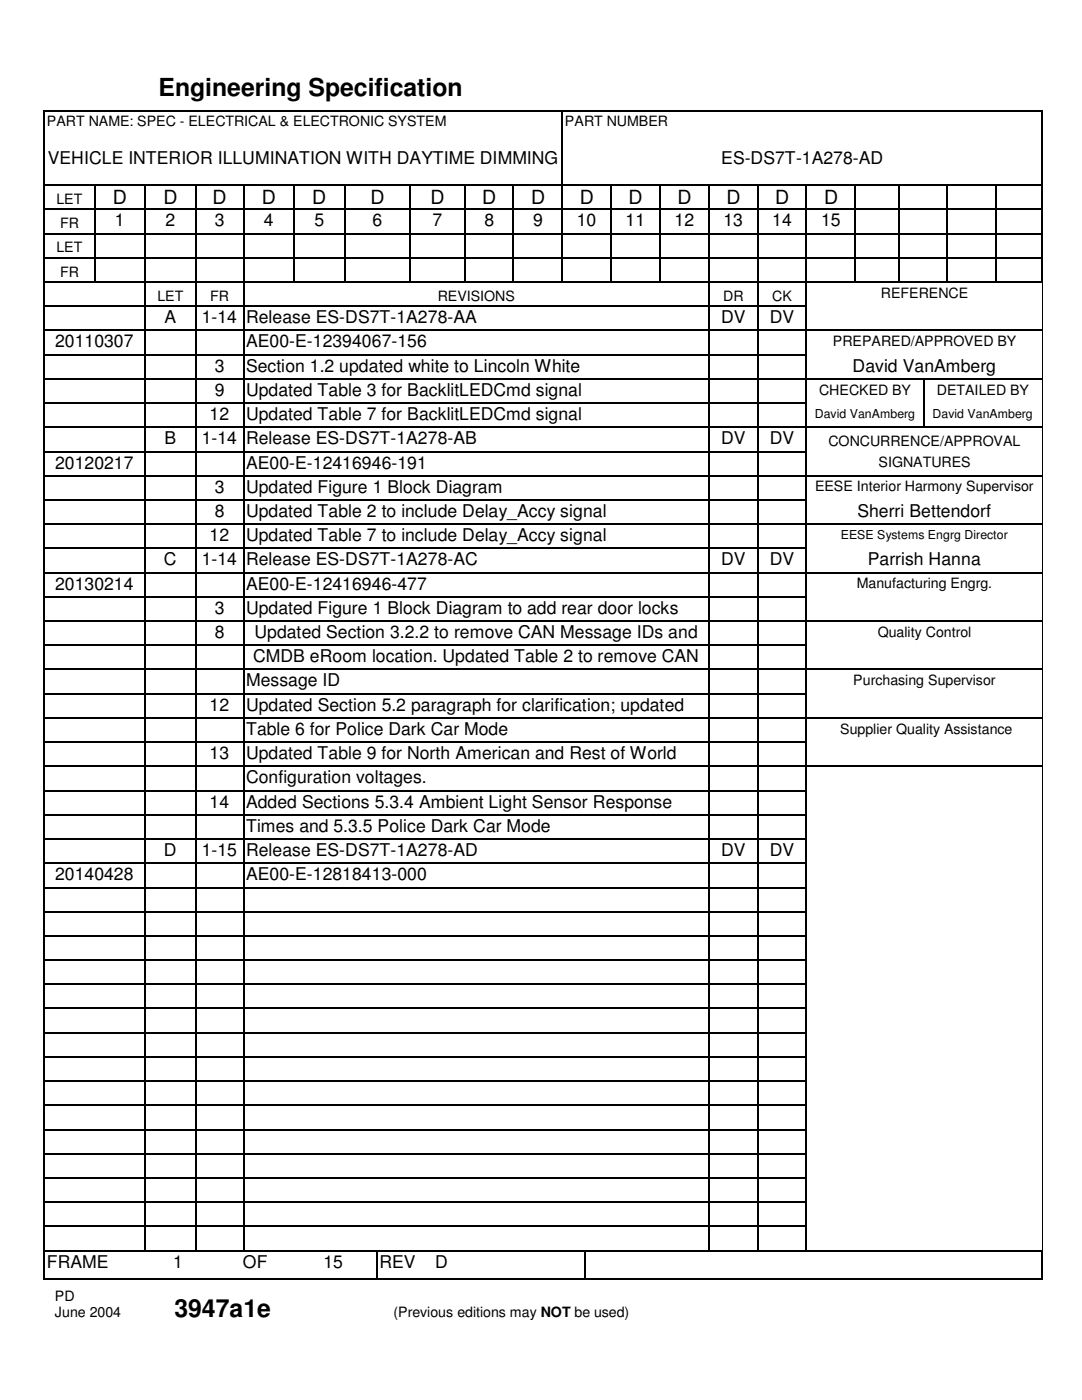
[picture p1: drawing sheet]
<svg xmlns="http://www.w3.org/2000/svg" width="216mm" height="279mm" viewBox="0 0 216 279" stroke-linecap="round" stroke-linejoin="round" font-family="sans-serif">
<defs><g id="words">
<g font-size="5">
<text x="31.6" y="19.1">Engineering Specification</text>
<text x="34.8" y="262.8">3947a1e</text>
</g>
<g font-size="3.9">
<text x="22.5" y="40.7">D</text>
<text x="32.6" y="40.7">D</text>
<text x="42.4" y="40.7">D</text>
<text x="52.2" y="40.7">D</text>
<text x="62.3" y="40.7">D</text>
<text x="73.9" y="40.7">D</text>
<text x="85.9" y="40.7">D</text>
<text x="96.2" y="40.7">D</text>
<text x="106" y="40.7">D</text>
<text x="115.7" y="40.7">D</text>
<text x="125.4" y="40.7">D</text>
<text x="135.2" y="40.7">D</text>
<text x="144.9" y="40.7">D</text>
<text x="154.7" y="40.7">D</text>
<text x="164.4" y="40.7">D</text>
</g>
<g font-size="3.5">
<text x="9.6" y="32.8">VEHICLE INTERIOR ILLUMINATION WITH DAYTIME DIMMING</text>
<text x="143.9" y="32.8">ES-DS7T-1A278-AD</text>
<text x="22.9" y="45.2">1</text>
<text x="33" y="45.2">2</text>
<text x="42.8" y="45.2">3</text>
<text x="52.7" y="45.2">4</text>
<text x="62.7" y="45.2">5</text>
<text x="74.3" y="45.2">6</text>
<text x="86.3" y="45.2">7</text>
<text x="96.6" y="45.2">8</text>
<text x="106.4" y="45.2">9</text>
<text x="115.1" y="45.2">10</text>
<text x="124.8" y="45.2">11</text>
<text x="134.6" y="45.2">12</text>
<text x="144.4" y="45.2">13</text>
<text x="154.1" y="45.2">14</text>
<text x="163.8" y="45.2">15</text>
<text x="32.8" y="64.5">A</text>
<text x="40.3" y="64.5">1-14</text>
<text x="49.1" y="64.5">Release ES-DS7T-1A278-AA</text>
<text x="143.9" y="64.5">DV</text>
<text x="153.6" y="64.5">DV</text>
<text x="11" y="69.3">20110307</text>
<text x="49.1" y="69.3">AE00-E-12394067-156</text>
<text x="42.8" y="74.2">3</text>
<text x="49.1" y="74.2">Section 1.2 updated white to Lincoln White</text>
<text x="170.1" y="74.2">David VanAmberg</text>
<text x="41.8" y="83.8">12</text>
<text x="42.8" y="79">9</text>
<text x="49.1" y="83.8">Updated Table 7 for BacklitLEDCmd signal</text>
<text x="49.1" y="79">Updated Table 3 for BacklitLEDCmd signal</text>
<text x="32.8" y="88.7">B</text>
<text x="40.3" y="88.7">1-14</text>
<text x="49.1" y="88.7">Release ES-DS7T-1A278-AB</text>
<text x="143.9" y="88.7">DV</text>
<text x="153.6" y="88.7">DV</text>
<text x="11" y="93.5">20120217</text>
<text x="49.1" y="93.5">AE00-E-12416946-191</text>
<text x="42.8" y="98.3">3</text>
<text x="49.1" y="98.3">Updated Figure 1 Block Diagram</text>
<text x="41.8" y="108">12</text>
<text x="42.8" y="103.2">8</text>
<text x="49.1" y="108">Updated Table 7 to include Delay_Accy signal</text>
<text x="49.1" y="103.2">Updated Table 2 to include Delay_Accy signal</text>
<text x="171.1" y="103.2">Sherri Bettendorf</text>
<text x="32.7" y="112.8">C</text>
<text x="40.3" y="112.8">1-14</text>
<text x="49.1" y="112.8">Release ES-DS7T-1A278-AC</text>
<text x="143.9" y="112.8">DV</text>
<text x="153.6" y="112.8">DV</text>
<text x="173.2" y="112.8">Parrish Hanna</text>
<text x="11" y="117.7">20130214</text>
<text x="49.1" y="117.7">AE00-E-12416946-477</text>
<text x="42.8" y="122.5">3</text>
<text x="49.1" y="122.5">Updated Figure 1 Block Diagram to add rear door locks</text>
<text x="42.8" y="127.3">8</text>
<text x="50.8" y="127.3">Updated Section 3.2.2 to remove CAN Message IDs and</text>
<text x="49.1" y="137">Message ID</text>
<text x="50.5" y="132.2">CMDB eRoom location. Updated Table 2 to remove CAN</text>
<text x="41.8" y="141.8">12</text>
<text x="49.1" y="141.8">Updated Section 5.2 paragraph for clarification; updated</text>
<text x="49.1" y="146.7">Table 6 for Police Dark Car Mode</text>
<text x="41.8" y="151.5">13</text>
<text x="49.1" y="151.5">Updated Table 9 for North American and Rest of World</text>
<text x="41.8" y="161.2">14</text>
<text x="49.1" y="156.3">Configuration voltages.</text>
<text x="49.1" y="161.2">Added Sections 5.3.4 Ambient Light Sensor Response</text>
<text x="49.1" y="166">Times and 5.3.5 Police Dark Car Mode</text>
<text x="32.7" y="170.8">D</text>
<text x="40.3" y="170.8">1-15</text>
<text x="49.1" y="170.8">Release ES-DS7T-1A278-AD</text>
<text x="143.9" y="170.8">DV</text>
<text x="153.6" y="170.8">DV</text>
<text x="11" y="175.7">20140428</text>
<text x="49.1" y="175.7">AE00-E-12818413-000</text>
<text x="9.4" y="253">FRAME</text>
<text x="34.6" y="253">1</text>
<text x="48.5" y="253">OF</text>
<text x="64.6" y="253">15</text>
<text x="75.7" y="253">REV</text>
<text x="86.8" y="253">D</text>
</g>
<g font-size="2.8">
<text x="9.4" y="25.2">PART NAME: SPEC - ELECTRICAL &amp; ELECTRONIC SYSTEM</text>
<text x="112.7" y="25.2">PART NUMBER</text>
<text x="11.3" y="40.7">LET</text>
<text x="12" y="45.6">FR</text>
<text x="11.3" y="50.4">LET</text>
<text x="12" y="55.2">FR</text>
<text x="175.8" y="59.4">REFERENCE</text>
<text x="31.4" y="60.1">LET</text>
<text x="41.9" y="60.1">FR</text>
<text x="87.3" y="60.1">REVISIONS</text>
<text x="144.3" y="60.1">DR</text>
<text x="154.1" y="60.1">CK</text>
<text x="166.2" y="69.1">PREPARED/APPROVED BY</text>
<text x="163.4" y="78.7">CHECKED BY</text>
<text x="186.9" y="78.7">DETAILED BY</text>
<text x="165.3" y="89.1">CONCURRENCE/APPROVAL</text>
<text x="175.3" y="93.2">SIGNATURES</text>
<text x="162.6" y="98.1">EESE Interior Harmony Supervisor</text>
<text x="171" y="117.4">Manufacturing Engrg.</text>
<text x="175.1" y="127.1">Quality Control</text>
<text x="170.3" y="136.7">Purchasing Supervisor</text>
<text x="167.6" y="146.4">Supplier Quality Assistance</text>
<text x="11" y="259.6">PD</text>
<text x="11" y="262.8">June 2004</text>
<text x="78.5" y="262.8">(Previous editions may NOT be used)</text>
</g>
<g font-size="2.5">
<text x="162.6" y="83.5">David VanAmberg</text>
<text x="186.1" y="83.5">David VanAmberg</text>
<text x="167.8" y="107.7">EESE Systems Engrg Director</text>
</g>
</g></defs>
<g fill="#000">
<path d="M8.7 22h.3v.2h-.3zM8.7 36.8h.3v.3h-.3zM9 22h.2v.2h-.2zM18.8 36.8h.2v.3h-.2zM28.8 36.8h.2v.3h-.2zM38.9 36.8h.3v.3h-.3zM48.5 36.8h.2v.3h-.2zM58.5 36.8h.3v.3h-.3zM68.6 36.8h.3v.3h-.3zM81.7 36.8h.3v.3h-.3zM92.6 36.8h.2v.3h-.2zM102.3 36.8h.3v.3h-.3z"/>
<path d="M112.1 22h.2v.2h-.2zM112.1 36.8h.2v.3h-.2zM121.8 36.8h.2v.3h-.2zM131.5 36.8h.3v.3h-.3zM141.3 36.8h.3v.3h-.3zM151 36.8h.3v.3h-.3zM160.8 36.8h.2v.3h-.2zM170.5 36.8h.3v.3h-.3zM179.2 36.8h.3v.3h-.3zM188.9 36.8h.3v.3h-.3zM198.7 36.8h.2v.3h-.2zM207.8 22h.3v.2h-.3z"/>
<path d="M207.8 36.8h.3v.3h-.3zM8.7 41.7h.3v.2h-.3zM8.7 46.5h.3v.2h-.3zM8.7 51.3h.3v.3h-.3zM8.7 56.1h.3v.3h-.3zM18.8 41.7h.2v.2h-.2zM18.8 46.5h.2v.2h-.2zM18.8 51.3h.2v.3h-.2zM18.8 56.1h.2v.3h-.2zM28.8 41.7h.2v.2h-.2zM28.8 46.5h.2v.2h-.2zM28.8 51.3h.2v.3h-.2z"/>
<path d="M28.8 56.1h.2v.3h-.2zM38.9 41.7h.3v.2h-.3zM38.9 46.5h.3v.2h-.3zM38.9 51.3h.3v.3h-.3zM38.9 56.1h.3v.3h-.3zM48.5 41.7h.2v.2h-.2zM48.5 46.5h.2v.2h-.2zM48.5 51.3h.2v.3h-.2zM48.5 56.1h.2v.3h-.2zM58.5 41.7h.3v.2h-.3zM58.5 46.5h.3v.2h-.3zM58.5 51.3h.3v.3h-.3z"/>
<path d="M58.5 56.1h.3v.3h-.3zM68.6 41.7h.3v.2h-.3zM68.6 46.5h.3v.2h-.3zM68.6 51.3h.3v.3h-.3zM68.6 56.1h.3v.3h-.3zM81.7 41.7h.3v.2h-.3zM81.7 46.5h.3v.2h-.3zM81.7 51.3h.3v.3h-.3zM81.7 56.1h.3v.3h-.3zM92.6 41.7h.2v.2h-.2zM92.6 46.5h.2v.2h-.2zM92.6 51.3h.2v.3h-.2z"/>
<path d="M92.6 56.1h.2v.3h-.2zM102.3 41.7h.3v.2h-.3zM102.3 46.5h.3v.2h-.3zM102.3 51.3h.3v.3h-.3zM102.3 56.1h.3v.3h-.3zM112.1 41.7h.2v.2h-.2zM112.1 46.5h.2v.2h-.2zM112.1 51.3h.2v.3h-.2zM112.1 56.1h.2v.3h-.2zM121.8 41.7h.2v.2h-.2zM121.8 46.5h.2v.2h-.2zM121.8 51.3h.2v.3h-.2z"/>
<path d="M121.8 56.1h.2v.3h-.2zM131.5 41.7h.3v.2h-.3zM131.5 46.5h.3v.2h-.3zM131.5 51.3h.3v.3h-.3zM131.5 56.1h.3v.3h-.3zM141.3 41.7h.3v.2h-.3zM141.3 46.5h.3v.2h-.3zM141.3 51.3h.3v.3h-.3zM141.3 56.1h.3v.3h-.3zM151 41.7h.3v.2h-.3zM151 46.5h.3v.2h-.3zM151 51.3h.3v.3h-.3z"/>
<path d="M151 56.1h.3v.3h-.3zM160.8 41.7h.2v.2h-.2zM160.8 46.5h.2v.2h-.2zM160.8 51.3h.2v.3h-.2zM160.8 56.1h.2v.3h-.2zM170.5 41.7h.3v.2h-.3zM170.5 46.5h.3v.2h-.3zM170.5 51.3h.3v.3h-.3zM170.5 56.1h.3v.3h-.3zM179.2 41.7h.3v.2h-.3zM179.2 46.5h.3v.2h-.3zM179.2 51.3h.3v.3h-.3z"/>
<path d="M179.2 56.1h.3v.3h-.3zM188.9 41.7h.3v.2h-.3zM188.9 46.5h.3v.2h-.3zM188.9 51.3h.3v.3h-.3zM188.9 56.1h.3v.3h-.3zM198.7 41.7h.2v.2h-.2zM198.7 46.5h.2v.2h-.2zM198.7 51.3h.2v.3h-.2zM198.7 56.1h.2v.3h-.2zM207.8 41.7h.3v.2h-.3zM207.8 46.5h.3v.2h-.3zM207.8 51.3h.3v.3h-.3z"/>
<path d="M207.8 56.1h.3v.3h-.3zM8.7 61h.3v.3h-.3zM8.7 65.8h.3v.3h-.3zM8.7 70.7h.3v.2h-.3zM8.7 75.5h.3v.2h-.3zM28.8 61h.2v.3h-.2zM28.8 65.8h.2v.3h-.2zM28.8 70.7h.2v.2h-.2zM28.8 75.5h.2v.2h-.2zM38.9 61h.3v.3h-.3zM38.9 65.8h.3v.3h-.3zM38.9 70.7h.3v.2h-.3z"/>
<path d="M38.9 75.5h.3v.2h-.3zM48.5 61h.2v.3h-.2zM48.5 65.8h.2v.3h-.2zM48.5 70.7h.2v.2h-.2zM48.5 75.5h.2v.2h-.2zM141.3 61h.3v.3h-.3zM141.3 65.8h.3v.3h-.3zM141.3 70.7h.3v.2h-.3zM141.3 75.5h.3v.2h-.3zM151 61h.3v.3h-.3zM151 65.8h.3v.3h-.3zM151 70.7h.3v.2h-.3z"/>
<path d="M151 75.5h.3v.2h-.3zM160.8 61h.2v.3h-.2zM160.8 65.8h.2v.3h-.2zM160.8 70.7h.2v.2h-.2zM160.8 75.5h.2v.2h-.2zM184.1 75.5h.3v.2h-.3zM207.9 61h.1v.3h-.1zM207.9 65.8h.1v.3h-.1zM207.9 70.7h.1v.2h-.1zM207.9 75.5h.1v.2h-.1zM8.7 80.3h.3v.3h-.3zM8.7 85.1h.3v.3h-.3z"/>
<path d="M8.7 90h.3v.3h-.3zM8.7 94.8h.3v.3h-.3zM8.7 99.7h.3v.2h-.3zM28.8 80.3h.2v.3h-.2zM28.8 85.1h.2v.3h-.2zM28.8 90h.2v.3h-.2zM28.8 94.8h.2v.3h-.2zM28.8 99.7h.2v.2h-.2zM38.9 80.3h.3v.3h-.3zM38.9 85.1h.3v.3h-.3zM38.9 90h.3v.3h-.3zM38.9 94.8h.3v.3h-.3z"/>
<path d="M38.9 99.7h.3v.2h-.3zM48.5 80.3h.2v.3h-.2zM48.5 85.1h.2v.3h-.2zM48.5 90h.2v.3h-.2zM48.5 94.8h.2v.3h-.2zM48.5 99.7h.2v.2h-.2zM141.3 80.3h.3v.3h-.3zM141.3 85.1h.3v.3h-.3zM141.3 90h.3v.3h-.3zM141.3 94.8h.3v.3h-.3zM141.3 99.7h.3v.2h-.3zM151 80.3h.3v.3h-.3z"/>
<path d="M151 85.1h.3v.3h-.3zM151 90h.3v.3h-.3zM151 94.8h.3v.3h-.3zM151 99.7h.3v.2h-.3zM160.8 80.3h.2v.3h-.2zM160.8 85.1h.2v.3h-.2zM160.8 90h.2v.3h-.2zM160.8 94.8h.2v.3h-.2zM160.8 99.7h.2v.2h-.2zM184.1 80.3h.3v.3h-.3zM184.1 85.1h.3v.3h-.3zM207.9 80.3h.1v.3h-.1z"/>
<path d="M207.9 85.1h.1v.3h-.1zM207.9 90h.1v.3h-.1zM207.9 94.8h.1v.3h-.1zM207.9 99.7h.1v.2h-.1zM8.7 104.5h.3v.2h-.3zM8.7 109.3h.3v.3h-.3zM8.7 114.1h.3v.3h-.3zM8.7 119h.3v.3h-.3zM28.8 104.5h.2v.2h-.2zM28.8 109.3h.2v.3h-.2zM28.8 114.1h.2v.3h-.2zM28.8 119h.2v.3h-.2z"/>
<path d="M38.9 104.5h.3v.2h-.3zM38.9 109.3h.3v.3h-.3zM38.9 114.1h.3v.3h-.3zM38.9 119h.3v.3h-.3zM48.5 104.5h.2v.2h-.2zM48.5 109.3h.2v.3h-.2zM48.5 114.1h.2v.3h-.2zM48.5 119h.2v.3h-.2zM141.3 104.5h.3v.2h-.3zM141.3 109.3h.3v.3h-.3zM141.3 114.1h.3v.3h-.3zM141.3 119h.3v.3h-.3z"/>
<path d="M151 104.5h.3v.2h-.3zM151 109.3h.3v.3h-.3zM151 114.1h.3v.3h-.3zM151 119h.3v.3h-.3zM160.8 104.5h.2v.2h-.2zM160.8 109.3h.2v.3h-.2zM160.8 114.1h.2v.3h-.2zM160.8 119h.2v.3h-.2zM207.9 104.5h.1v.2h-.1zM207.9 109.3h.1v.3h-.1zM207.9 114.1h.1v.3h-.1zM207.9 119h.1v.3h-.1z"/>
<path d="M8.7 123.8h.3v.3h-.3zM8.7 128.7h.3v.2h-.3zM8.7 133.5h.3v.2h-.3zM8.7 138.3h.3v.3h-.3zM28.8 123.8h.2v.3h-.2zM28.8 128.7h.2v.2h-.2zM28.8 133.5h.2v.2h-.2zM28.8 138.3h.2v.3h-.2zM38.9 123.8h.3v.3h-.3zM38.9 128.7h.3v.2h-.3zM38.9 133.5h.3v.2h-.3zM38.9 138.3h.3v.3h-.3z"/>
<path d="M48.5 123.8h.2v.3h-.2zM48.5 128.7h.2v.2h-.2zM48.5 133.5h.2v.2h-.2zM48.5 138.3h.2v.3h-.2zM141.3 123.8h.3v.3h-.3zM141.3 128.7h.3v.2h-.3zM141.3 133.5h.3v.2h-.3zM141.3 138.3h.3v.3h-.3zM151 123.8h.3v.3h-.3zM151 128.7h.3v.2h-.3zM151 133.5h.3v.2h-.3zM151 138.3h.3v.3h-.3z"/>
<path d="M160.8 123.8h.2v.3h-.2zM160.8 128.7h.2v.2h-.2zM160.8 133.5h.2v.2h-.2zM160.8 138.3h.2v.3h-.2zM207.9 123.8h.1v.3h-.1zM207.9 128.7h.1v.2h-.1zM207.9 133.5h.1v.2h-.1zM207.9 138.3h.1v.3h-.1zM8.7 143.1h.3v.3h-.3zM8.7 148h.3v.3h-.3zM8.7 152.8h.3v.3h-.3zM8.7 157.6h.3v.3h-.3z"/>
<path d="M28.8 143.1h.2v.3h-.2zM28.8 148h.2v.3h-.2zM28.8 152.8h.2v.3h-.2zM28.8 157.6h.2v.3h-.2zM38.9 143.1h.3v.3h-.3zM38.9 148h.3v.3h-.3zM38.9 152.8h.3v.3h-.3zM38.9 157.6h.3v.3h-.3zM48.5 143.1h.2v.3h-.2zM48.5 148h.2v.3h-.2zM48.5 152.8h.2v.3h-.2zM48.5 157.6h.2v.3h-.2z"/>
<path d="M141.3 143.1h.3v.3h-.3zM141.3 148h.3v.3h-.3zM141.3 152.8h.3v.3h-.3zM141.3 157.6h.3v.3h-.3zM151 143.1h.3v.3h-.3zM151 148h.3v.3h-.3zM151 152.8h.3v.3h-.3zM151 157.6h.3v.3h-.3zM160.8 143.1h.2v.3h-.2zM160.8 148h.2v.3h-.2zM160.8 152.8h.2v.3h-.2zM160.8 157.6h.2v.3h-.2z"/>
<path d="M207.9 143.1h.1v.3h-.1zM207.9 148h.1v.3h-.1zM207.9 152.8h.1v.3h-.1zM207.9 157.6h.1v.3h-.1zM8.7 162.5h.3v.2h-.3zM8.7 167.3h.3v.3h-.3zM8.7 172.1h.3v.3h-.3zM8.7 177h.3v.2h-.3zM28.8 162.5h.2v.2h-.2zM28.8 167.3h.2v.3h-.2zM28.8 172.1h.2v.3h-.2zM28.8 177h.2v.2h-.2z"/>
<path d="M38.9 162.5h.3v.2h-.3zM38.9 167.3h.3v.3h-.3zM38.9 172.1h.3v.3h-.3zM38.9 177h.3v.2h-.3zM48.5 162.5h.2v.2h-.2zM48.5 167.3h.2v.3h-.2zM48.5 172.1h.2v.3h-.2zM48.5 177h.2v.2h-.2zM141.3 162.5h.3v.2h-.3zM141.3 167.3h.3v.3h-.3zM141.3 172.1h.3v.3h-.3zM141.3 177h.3v.2h-.3z"/>
<path d="M151 162.5h.3v.2h-.3zM151 167.3h.3v.3h-.3zM151 172.1h.3v.3h-.3zM151 177h.3v.2h-.3zM160.8 162.5h.2v.2h-.2zM160.8 167.3h.2v.3h-.2zM160.8 172.1h.2v.3h-.2zM160.8 177h.2v.2h-.2zM207.9 162.5h.1v.2h-.1zM207.9 167.3h.1v.3h-.1zM207.9 172.1h.1v.3h-.1zM207.9 177h.1v.2h-.1z"/>
<path d="M8.7 181.8h.3v.3h-.3zM8.7 186.6h.3v.3h-.3zM8.7 191.5h.3v.2h-.3zM8.7 196.3h.3v.3h-.3zM28.8 181.8h.2v.3h-.2zM28.8 186.6h.2v.3h-.2zM28.8 191.5h.2v.2h-.2zM28.8 196.3h.2v.3h-.2zM38.9 181.8h.3v.3h-.3zM38.9 186.6h.3v.3h-.3zM38.9 191.5h.3v.2h-.3zM38.9 196.3h.3v.3h-.3z"/>
<path d="M48.5 181.8h.2v.3h-.2zM48.5 186.6h.2v.3h-.2zM48.5 191.5h.2v.2h-.2zM48.5 196.3h.2v.3h-.2zM141.3 181.8h.3v.3h-.3zM141.3 186.6h.3v.3h-.3zM141.3 191.5h.3v.2h-.3zM141.3 196.3h.3v.3h-.3zM151 181.8h.3v.3h-.3zM151 186.6h.3v.3h-.3zM151 191.5h.3v.2h-.3zM151 196.3h.3v.3h-.3z"/>
<path d="M160.8 181.8h.2v.3h-.2zM160.8 186.6h.2v.3h-.2zM160.8 191.5h.2v.2h-.2zM160.8 196.3h.2v.3h-.2zM207.9 181.8h.1v.3h-.1zM207.9 186.6h.1v.3h-.1zM207.9 191.5h.1v.2h-.1zM207.9 196.3h.1v.3h-.1zM8.7 201.1h.3v.3h-.3zM8.7 206h.3v.2h-.3zM8.7 210.8h.3v.3h-.3zM8.7 215.6h.3v.3h-.3z"/>
<path d="M28.8 201.1h.2v.3h-.2zM28.8 206h.2v.2h-.2zM28.8 210.8h.2v.3h-.2zM28.8 215.6h.2v.3h-.2zM38.9 201.1h.3v.3h-.3zM38.9 206h.3v.2h-.3zM38.9 210.8h.3v.3h-.3zM38.9 215.6h.3v.3h-.3zM48.5 201.1h.2v.3h-.2zM48.5 206h.2v.2h-.2zM48.5 210.8h.2v.3h-.2zM48.5 215.6h.2v.3h-.2z"/>
<path d="M141.3 201.1h.3v.3h-.3zM141.3 206h.3v.2h-.3zM141.3 210.8h.3v.3h-.3zM141.3 215.6h.3v.3h-.3zM151 201.1h.3v.3h-.3zM151 206h.3v.2h-.3zM151 210.8h.3v.3h-.3zM151 215.6h.3v.3h-.3zM160.8 201.1h.2v.3h-.2zM160.8 206h.2v.2h-.2zM160.8 210.8h.2v.3h-.2zM160.8 215.6h.2v.3h-.2z"/>
<path d="M207.9 201.1h.1v.3h-.1zM207.9 206h.1v.2h-.1zM207.9 210.8h.1v.3h-.1zM207.9 215.6h.1v.3h-.1zM8.7 220.5h.3v.2h-.3zM8.7 225.3h.3v.3h-.3zM8.7 230.1h.3v.3h-.3zM8.7 235h.3v.2h-.3zM28.8 220.5h.2v.2h-.2zM28.8 225.3h.2v.3h-.2zM28.8 230.1h.2v.3h-.2zM28.8 235h.2v.2h-.2z"/>
<path d="M38.9 220.5h.3v.2h-.3zM38.9 225.3h.3v.3h-.3zM38.9 230.1h.3v.3h-.3zM38.9 235h.3v.2h-.3zM48.5 220.5h.2v.2h-.2zM48.5 225.3h.2v.3h-.2zM48.5 230.1h.2v.3h-.2zM48.5 235h.2v.2h-.2zM141.3 220.5h.3v.2h-.3zM141.3 225.3h.3v.3h-.3zM141.3 230.1h.3v.3h-.3zM141.3 235h.3v.2h-.3z"/>
<path d="M151 220.5h.3v.2h-.3zM151 225.3h.3v.3h-.3zM151 230.1h.3v.3h-.3zM151 235h.3v.2h-.3zM160.8 220.5h.2v.2h-.2zM160.8 225.3h.2v.3h-.2zM160.8 230.1h.2v.3h-.2zM160.8 235h.2v.2h-.2zM207.9 220.5h.1v.2h-.1zM207.9 225.3h.1v.3h-.1zM207.9 230.1h.1v.3h-.1zM207.9 235h.1v.2h-.1z"/>
<path d="M8.7 239.8h.3v.3h-.3zM8.7 244.6h.3v.3h-.3zM8.7 249.5h.3v.2h-.3zM8.7 255.1h.3v.3h-.3zM9 255.1h.2v.3h-.2zM27.3 249.5h.2v.2h-.2zM27.3 255.1h.2v.3h-.2zM27.5 249.5h1.3v.2h-1.3zM28.8 239.8h.2v.3h-.2zM28.8 244.6h.2v.3h-.2zM28.8 249.5h.2v.2h-.2zM32.7 255.1h.2v.3h-.2z"/>
<path d="M38.9 239.8h.3v.3h-.3zM38.9 244.6h.3v.3h-.3zM38.9 249.5h.3v.2h-.3zM43.9 249.5h.3v.2h-.3zM43.9 255.1h.3v.3h-.3zM48.5 239.8h.2v.3h-.2zM48.5 244.6h.2v.3h-.2zM48.5 249.5h.2v.2h-.2zM58 249.5h.2v.2h-.2zM58 255.1h.2v.3h-.2zM75 249.5h.3v.2h-.3zM75 255.1h.3v.3h-.3z"/>
<path d="M75.3 255.1h1.1v.3h-1.1zM76.4 255.1h.3v.3h-.3zM116.6 249.5h.3v.2h-.3zM116.6 255.1h.3v.3h-.3zM141.3 239.8h.3v.3h-.3zM141.3 244.6h.3v.3h-.3zM141.3 249.5h.3v.2h-.3zM151 239.8h.3v.3h-.3zM151 244.6h.3v.3h-.3zM151 249.5h.3v.2h-.3zM160.8 239.8h.2v.3h-.2zM160.8 244.6h.2v.3h-.2z"/>
<path d="M160.8 249.5h.2v.2h-.2zM207.8 249.5h.3v.2h-.3zM207.8 255.1h.3v.3h-.3zM207.9 239.8h.1v.3h-.1zM207.9 244.6h.1v.3h-.1z"/>
</g>
<g fill="none" stroke="#000" stroke-width=".25">
<path d="M8.8 22.2v14.6M8.8 37.1v4.6M9 37h9.8M9.2 22.1h102.9M18.9 37.1v4.6M19 37h9.8M28.9 37.1v4.6M29 37h9.9M39 37.1v4.6M39.2 37h9.3M48.6 37.1v4.6M48.7 37h9.8"/>
<path d="M58.7 37.1v4.6M58.8 37h9.8M68.7 37.1v4.6M68.9 37h12.8M81.9 37.1v4.6M82 37h10.6M92.7 37.1v4.6M92.8 37h9.5M102.4 37.1v4.6M102.6 37h9.5M112.2 22.2v14.6M112.2 37.1v4.6"/>
<path d="M112.3 22.1h95.5M112.3 37h9.5M121.9 37.1v4.6M122 37h9.5M131.7 37.1v4.6M131.8 37h9.5M141.4 37.1v4.6M141.6 37h9.4M151.2 37.1v4.6M151.3 37h9.5M160.9 37.1v4.6M161 37h9.5"/>
<path d="M170.6 37.1v4.6M170.8 37h8.4M179.3 37.1v4.6M179.5 37h9.4M189.1 37.1v4.6M189.2 37h9.5M198.8 37.1v4.6M198.9 37h8.9M207.9 22.2v14.6M207.9 37.1v4.6M8.8 41.9v4.6M8.8 46.7v4.6"/>
<path d="M8.8 51.6v4.5M8.8 56.4v4.6M9 41.8h9.8M9 46.6h9.8M9 51.4h9.8M9 56.3h9.8M18.9 41.9v4.6M18.9 46.7v4.6M18.9 51.6v4.5M19 41.8h9.8M19 46.6h9.8M19 51.4h9.8"/>
<path d="M19 56.3h9.8M28.9 41.9v4.6M28.9 46.7v4.6M28.9 51.6v4.5M28.9 56.4v4.6M29 41.8h9.9M29 46.6h9.9M29 51.4h9.9M29 56.3h9.9M39 41.9v4.6M39 46.7v4.6M39 51.6v4.5"/>
<path d="M39 56.4v4.6M39.2 41.8h9.3M39.2 46.6h9.3M39.2 51.4h9.3M39.2 56.3h9.3M48.6 41.9v4.6M48.6 46.7v4.6M48.6 51.6v4.5M48.6 56.4v4.6M48.7 41.8h9.8M48.7 46.6h9.8M48.7 51.4h9.8"/>
<path d="M48.7 56.3h9.8M58.7 41.9v4.6M58.7 46.7v4.6M58.7 51.6v4.5M58.8 41.8h9.8M58.8 46.6h9.8M58.8 51.4h9.8M58.8 56.3h9.8M68.7 41.9v4.6M68.7 46.7v4.6M68.7 51.6v4.5M68.9 41.8h12.8"/>
<path d="M68.9 46.6h12.8M68.9 51.4h12.8M68.9 56.3h12.8M81.9 41.9v4.6M81.9 46.7v4.6M81.9 51.6v4.5M82 41.8h10.6M82 46.6h10.6M82 51.4h10.6M82 56.3h10.6M92.7 41.9v4.6M92.7 46.7v4.6"/>
<path d="M92.7 51.6v4.5M92.8 41.8h9.5M92.8 46.6h9.5M92.8 51.4h9.5M92.8 56.3h9.5M102.4 41.9v4.6M102.4 46.7v4.6M102.4 51.6v4.5M102.6 41.8h9.5M102.6 46.6h9.5M102.6 51.4h9.5M102.6 56.3h9.5"/>
<path d="M112.2 41.9v4.6M112.2 46.7v4.6M112.2 51.6v4.5M112.3 41.8h9.5M112.3 46.6h9.5M112.3 51.4h9.5M112.3 56.3h9.5M121.9 41.9v4.6M121.9 46.7v4.6M121.9 51.6v4.5M122 41.8h9.5M122 46.6h9.5"/>
<path d="M122 51.4h9.5M122 56.3h9.5M131.7 41.9v4.6M131.7 46.7v4.6M131.7 51.6v4.5M131.8 41.8h9.5M131.8 46.6h9.5M131.8 51.4h9.5M131.8 56.3h9.5M141.4 41.9v4.6M141.4 46.7v4.6M141.4 51.6v4.5"/>
<path d="M141.4 56.4v4.6M141.6 41.8h9.4M141.6 46.6h9.4M141.6 51.4h9.4M141.6 56.3h9.4M151.2 41.9v4.6M151.2 46.7v4.6M151.2 51.6v4.5M151.2 56.4v4.6M151.3 41.8h9.5M151.3 46.6h9.5M151.3 51.4h9.5"/>
<path d="M151.3 56.3h9.5M160.9 41.9v4.6M160.9 46.7v4.6M160.9 51.6v4.5M160.9 56.4v4.6M161 41.8h9.5M161 46.6h9.5M161 51.4h9.5M161 56.3h9.5M170.6 41.9v4.6M170.6 46.7v4.6M170.6 51.6v4.5"/>
<path d="M170.8 41.8h8.4M170.8 46.6h8.4M170.8 51.4h8.4M170.8 56.3h8.4M179.3 41.9v4.6M179.3 46.7v4.6M179.3 51.6v4.5M179.5 41.8h9.4M179.5 46.6h9.4M179.5 51.4h9.4M179.5 56.3h9.4M189.1 41.9v4.6"/>
<path d="M189.1 46.7v4.6M189.1 51.6v4.5M189.2 41.8h9.5M189.2 46.6h9.5M189.2 51.4h9.5M189.2 56.3h9.5M198.8 41.9v4.6M198.8 46.7v4.6M198.8 51.6v4.5M198.9 41.8h8.9M198.9 46.6h8.9M198.9 51.4h8.9"/>
<path d="M198.9 56.3h8.9M207.9 41.9v4.6M207.9 46.7v4.6M207.9 51.6v4.5M8.8 61.3v4.5M8.8 66.1v4.6M8.8 70.9v4.6M8.8 75.7v4.6M9 61.1h19.8M9 66h19.8M9 70.8h19.8M9 75.6h19.8"/>
<path d="M28.9 61.3v4.5M28.9 66.1v4.6M28.9 70.9v4.6M28.9 75.7v4.6M29 61.1h9.9M29 66h9.9M29 70.8h9.9M29 75.6h9.9M39 61.3v4.5M39 66.1v4.6M39 70.9v4.6M39 75.7v4.6"/>
<path d="M39.2 61.1h9.3M39.2 66h9.3M39.2 70.8h9.3M39.2 75.6h9.3M48.6 61.3v4.5M48.6 66.1v4.6M48.6 70.9v4.6M48.6 75.7v4.6M48.7 61.1h92.6M48.7 66h92.6M48.7 70.8h92.6M48.7 75.6h92.6"/>
<path d="M141.4 61.3v4.5M141.4 66.1v4.6M141.4 70.9v4.6M141.4 75.7v4.6M141.6 61.1h9.4M141.6 66h9.4M141.6 70.8h9.4M141.6 75.6h9.4M151.2 61.3v4.5M151.2 66.1v4.6M151.2 70.9v4.6M151.2 75.7v4.6"/>
<path d="M151.3 61.1h9.5M151.3 66h9.5M151.3 70.8h9.5M151.3 75.6h9.5M160.9 61.3v4.5M160.9 66.1v4.6M160.9 70.9v4.6M160.9 75.7v4.6M161 66h46.9M161 75.6h23.1M184.3 75.7v4.6M184.4 75.6h23.5"/>
<path d="M8.8 80.6v4.5M8.8 85.4v4.6M8.8 90.3v4.5M8.8 95.1v4.6M8.8 99.9v4.6M9 80.4h19.8M9 85.3h19.8M9 90.1h19.8M9 95h19.8M9 99.8h19.8M28.9 80.6v4.5M28.9 85.4v4.6"/>
<path d="M28.9 90.3v4.5M28.9 95.1v4.6M28.9 99.9v4.6M29 80.4h9.9M29 85.3h9.9M29 90.1h9.9M29 95h9.9M29 99.8h9.9M39 80.6v4.5M39 85.4v4.6M39 90.3v4.5M39 95.1v4.6"/>
<path d="M39 99.9v4.6M39.2 80.4h9.3M39.2 85.3h9.3M39.2 90.1h9.3M39.2 95h9.3M39.2 99.8h9.3M48.6 80.6v4.5M48.6 85.4v4.6M48.6 90.3v4.5M48.6 95.1v4.6M48.6 99.9v4.6M48.7 80.4h92.6"/>
<path d="M48.7 85.3h92.6M48.7 90.1h92.6M48.7 95h92.6M48.7 99.8h92.6M141.4 80.6v4.5M141.4 85.4v4.6M141.4 90.3v4.5M141.4 95.1v4.6M141.4 99.9v4.6M141.6 80.4h9.4M141.6 85.3h9.4M141.6 90.1h9.4"/>
<path d="M141.6 95h9.4M141.6 99.8h9.4M151.2 80.6v4.5M151.2 85.4v4.6M151.2 90.3v4.5M151.2 95.1v4.6M151.2 99.9v4.6M151.3 80.4h9.5M151.3 85.3h9.5M151.3 90.1h9.5M151.3 95h9.5M151.3 99.8h9.5"/>
<path d="M160.9 80.6v4.5M160.9 85.4v4.6M160.9 90.3v4.5M160.9 95.1v4.6M160.9 99.9v4.6M161 85.3h23.1M161 95h46.9M184.3 80.6v4.5M184.4 85.3h23.5M8.8 104.7v4.6M8.8 109.6v4.5M8.8 114.4v4.6"/>
<path d="M8.8 119.3v4.5M9 104.6h19.8M9 109.4h19.8M9 114.3h19.8M9 119.1h19.8M28.9 104.7v4.6M28.9 109.6v4.5M28.9 114.4v4.6M28.9 119.3v4.5M29 104.6h9.9M29 109.4h9.9M29 114.3h9.9"/>
<path d="M29 119.1h9.9M39 104.7v4.6M39 109.6v4.5M39 114.4v4.6M39 119.3v4.5M39.2 104.6h9.3M39.2 109.4h9.3M39.2 114.3h9.3M39.2 119.1h9.3M48.6 104.7v4.6M48.6 109.6v4.5M48.6 114.4v4.6"/>
<path d="M48.6 119.3v4.5M48.7 104.6h92.6M48.7 109.4h92.6M48.7 114.3h92.6M48.7 119.1h92.6M141.4 104.7v4.6M141.4 109.6v4.5M141.4 114.4v4.6M141.4 119.3v4.5M141.6 104.6h9.4M141.6 109.4h9.4M141.6 114.3h9.4"/>
<path d="M141.6 119.1h9.4M151.2 104.7v4.6M151.2 109.6v4.5M151.2 114.4v4.6M151.2 119.3v4.5M151.3 104.6h9.5M151.3 109.4h9.5M151.3 114.3h9.5M151.3 119.1h9.5M160.9 104.7v4.6M160.9 109.6v4.5M160.9 114.4v4.6"/>
<path d="M160.9 119.3v4.5M161 104.6h46.9M161 114.3h46.9M8.8 124.1v4.6M8.8 128.9v4.6M8.8 133.7v4.6M8.8 138.6v4.5M9 124h19.8M9 128.8h19.8M9 133.6h19.8M9 138.4h19.8M28.9 124.1v4.6"/>
<path d="M28.9 128.9v4.6M28.9 133.7v4.6M28.9 138.6v4.5M29 124h9.9M29 128.8h9.9M29 133.6h9.9M29 138.4h9.9M39 124.1v4.6M39 128.9v4.6M39 133.7v4.6M39 138.6v4.5M39.2 124h9.3"/>
<path d="M39.2 128.8h9.3M39.2 133.6h9.3M39.2 138.4h9.3M48.6 124.1v4.6M48.6 128.9v4.6M48.6 133.7v4.6M48.6 138.6v4.5M48.7 124h92.6M48.7 128.8h92.6M48.7 133.6h92.6M48.7 138.4h92.6M141.4 124.1v4.6"/>
<path d="M141.4 128.9v4.6M141.4 133.7v4.6M141.4 138.6v4.5M141.6 124h9.4M141.6 128.8h9.4M141.6 133.6h9.4M141.6 138.4h9.4M151.2 124.1v4.6M151.2 128.9v4.6M151.2 133.7v4.6M151.2 138.6v4.5M151.3 124h9.5"/>
<path d="M151.3 128.8h9.5M151.3 133.6h9.5M151.3 138.4h9.5M160.9 124.1v4.6M160.9 128.9v4.6M160.9 133.7v4.6M160.9 138.6v4.5M161 124h46.9M161 133.6h46.9M8.8 143.4v4.6M8.8 148.3v4.5M8.8 153.1v4.5"/>
<path d="M8.8 157.9v4.6M9 143.3h19.8M9 148.1h19.8M9 153h19.8M9 157.8h19.8M28.9 143.4v4.6M28.9 148.3v4.5M28.9 153.1v4.5M28.9 157.9v4.6M29 143.3h9.9M29 148.1h9.9M29 153h9.9"/>
<path d="M29 157.8h9.9M39 143.4v4.6M39 148.3v4.5M39 153.1v4.5M39 157.9v4.6M39.2 143.3h9.3M39.2 148.1h9.3M39.2 153h9.3M39.2 157.8h9.3M48.6 143.4v4.6M48.6 148.3v4.5M48.6 153.1v4.5"/>
<path d="M48.6 157.9v4.6M48.7 143.3h92.6M48.7 148.1h92.6M48.7 153h92.6M48.7 157.8h92.6M141.4 143.4v4.6M141.4 148.3v4.5M141.4 153.1v4.5M141.4 157.9v4.6M141.6 143.3h9.4M141.6 148.1h9.4M141.6 153h9.4"/>
<path d="M141.6 157.8h9.4M151.2 143.4v4.6M151.2 148.3v4.5M151.2 153.1v4.5M151.2 157.9v4.6M151.3 143.3h9.5M151.3 148.1h9.5M151.3 153h9.5M151.3 157.8h9.5M160.9 143.4v4.6M160.9 148.3v4.5M160.9 153.1v4.5"/>
<path d="M160.9 157.9v4.6M161 143.3h46.9M161 153h46.9M8.8 162.7v4.6M8.8 167.6v4.5M8.8 172.4v4.6M8.8 177.2v4.6M9 162.6h19.8M9 167.4h19.8M9 172.3h19.8M9 177.1h19.8M28.9 162.7v4.6"/>
<path d="M28.9 167.6v4.5M28.9 172.4v4.6M28.9 177.2v4.6M29 162.6h9.9M29 167.4h9.9M29 172.3h9.9M29 177.1h9.9M39 162.7v4.6M39 167.6v4.5M39 172.4v4.6M39 177.2v4.6M39.2 162.6h9.3"/>
<path d="M39.2 167.4h9.3M39.2 172.3h9.3M39.2 177.1h9.3M48.6 162.7v4.6M48.6 167.6v4.5M48.6 172.4v4.6M48.6 177.2v4.6M48.7 162.6h92.6M48.7 167.4h92.6M48.7 172.3h92.6M48.7 177.1h92.6M141.4 162.7v4.6"/>
<path d="M141.4 167.6v4.5M141.4 172.4v4.6M141.4 177.2v4.6M141.6 162.6h9.4M141.6 167.4h9.4M141.6 172.3h9.4M141.6 177.1h9.4M151.2 162.7v4.6M151.2 167.6v4.5M151.2 172.4v4.6M151.2 177.2v4.6M151.3 162.6h9.5"/>
<path d="M151.3 167.4h9.5M151.3 172.3h9.5M151.3 177.1h9.5M160.9 162.7v4.6M160.9 167.6v4.5M160.9 172.4v4.6M160.9 177.2v4.6M8.8 182.1v4.5M8.8 186.9v4.6M8.8 191.7v4.6M8.8 196.6v4.5M9 181.9h19.8"/>
<path d="M9 186.8h19.8M9 191.6h19.8M9 196.4h19.8M28.9 182.1v4.5M28.9 186.9v4.6M28.9 191.7v4.6M28.9 196.6v4.5M29 181.9h9.9M29 186.8h9.9M29 191.6h9.9M29 196.4h9.9M39 182.1v4.5"/>
<path d="M39 186.9v4.6M39 191.7v4.6M39 196.6v4.5M39.2 181.9h9.3M39.2 186.8h9.3M39.2 191.6h9.3M39.2 196.4h9.3M48.6 182.1v4.5M48.6 186.9v4.6M48.6 191.7v4.6M48.6 196.6v4.5M48.7 181.9h92.6"/>
<path d="M48.7 186.8h92.6M48.7 191.6h92.6M48.7 196.4h92.6M141.4 182.1v4.5M141.4 186.9v4.6M141.4 191.7v4.6M141.4 196.6v4.5M141.6 181.9h9.4M141.6 186.8h9.4M141.6 191.6h9.4M141.6 196.4h9.4M151.2 182.1v4.5"/>
<path d="M151.2 186.9v4.6M151.2 191.7v4.6M151.2 196.6v4.5M151.3 181.9h9.5M151.3 186.8h9.5M151.3 191.6h9.5M151.3 196.4h9.5M160.9 182.1v4.5M160.9 186.9v4.6M160.9 191.7v4.6M160.9 196.6v4.5M8.8 201.4v4.6"/>
<path d="M8.8 206.2v4.6M8.8 211.1v4.5M8.8 215.9v4.6M9 201.3h19.8M9 206.1h19.8M9 210.9h19.8M9 215.8h19.8M28.9 201.4v4.6M28.9 206.2v4.6M28.9 211.1v4.5M28.9 215.9v4.6M29 201.3h9.9"/>
<path d="M29 206.1h9.9M29 210.9h9.9M29 215.8h9.9M39 201.4v4.6M39 206.2v4.6M39 211.1v4.5M39 215.9v4.6M39.2 201.3h9.3M39.2 206.1h9.3M39.2 210.9h9.3M39.2 215.8h9.3M48.6 201.4v4.6"/>
<path d="M48.6 206.2v4.6M48.6 211.1v4.5M48.6 215.9v4.6M48.7 201.3h92.6M48.7 206.1h92.6M48.7 210.9h92.6M48.7 215.8h92.6M141.4 201.4v4.6M141.4 206.2v4.6M141.4 211.1v4.5M141.4 215.9v4.6M141.6 201.3h9.4"/>
<path d="M141.6 206.1h9.4M141.6 210.9h9.4M141.6 215.8h9.4M151.2 201.4v4.6M151.2 206.2v4.6M151.2 211.1v4.5M151.2 215.9v4.6M151.3 201.3h9.5M151.3 206.1h9.5M151.3 210.9h9.5M151.3 215.8h9.5M160.9 201.4v4.6"/>
<path d="M160.9 206.2v4.6M160.9 211.1v4.5M160.9 215.9v4.6M8.8 220.7v4.6M8.8 225.6v4.5M8.8 230.4v4.6M8.8 235.2v4.6M9 220.6h19.8M9 225.4h19.8M9 230.3h19.8M9 235.1h19.8M9 239.9h19.8"/>
<path d="M28.9 220.7v4.6M28.9 225.6v4.5M28.9 230.4v4.6M28.9 235.2v4.6M29 220.6h9.9M29 225.4h9.9M29 230.3h9.9M29 235.1h9.9M29 239.9h9.9M39 220.7v4.6M39 225.6v4.5M39 230.4v4.6"/>
<path d="M39 235.2v4.6M39.2 220.6h9.3M39.2 225.4h9.3M39.2 230.3h9.3M39.2 235.1h9.3M39.2 239.9h9.3M48.6 220.7v4.6M48.6 225.6v4.5M48.6 230.4v4.6M48.6 235.2v4.6M48.7 220.6h92.6M48.7 225.4h92.6"/>
<path d="M48.7 230.3h92.6M48.7 235.1h92.6M48.7 239.9h92.6M141.4 220.7v4.6M141.4 225.6v4.5M141.4 230.4v4.6M141.4 235.2v4.6M141.6 220.6h9.4M141.6 225.4h9.4M141.6 230.3h9.4M141.6 235.1h9.4M141.6 239.9h9.4"/>
<path d="M151.2 220.7v4.6M151.2 225.6v4.5M151.2 230.4v4.6M151.2 235.2v4.6M151.3 220.6h9.5M151.3 225.4h9.5M151.3 230.3h9.5M151.3 235.1h9.5M151.3 239.9h9.5M160.9 220.7v4.6M160.9 225.6v4.5M160.9 230.4v4.6"/>
<path d="M160.9 235.2v4.6M8.8 240.1v4.5M8.8 244.9v4.6M8.8 249.7v5.4M9 244.8h19.8M9 249.6h18.3M9.2 255.2h18.1M27.5 255.2h5.2M28.9 240.1v4.5M28.9 244.9v4.6M29 244.8h9.9M29 249.6h9.9"/>
<path d="M32.9 255.2h11M39 240.1v4.5M39 244.9v4.6M39.2 244.8h9.3M39.2 249.6h4.7M44.2 249.6h4.3M44.2 255.2h13.8M48.6 240.1v4.5M48.6 244.9v4.6M48.7 244.8h92.6M48.7 249.6h9.3M58.2 249.6h16.8"/>
<path d="M58.2 255.2h16.8M75.1 249.7v5.4M75.3 249.6h41.3M76.7 255.2h39.9M116.8 249.7v5.4M116.9 249.6h24.4M116.9 255.2h90.9M141.4 240.1v4.5M141.4 244.9v4.6M141.6 244.8h9.4M141.6 249.6h9.4M151.2 240.1v4.5"/>
<path d="M151.2 244.9v4.6M151.3 244.8h9.5M151.3 249.6h9.5M160.9 240.1v4.5M160.9 244.9v4.6M161 249.6h46.8M207.9 249.7v5.4"/>
</g>
<g fill="none" stroke="#000" stroke-width=".2">
<path d="M207.9 56.4v4.6M207.9 61.3v4.5M207.9 66.1v4.6M207.9 70.9v4.6M207.9 75.7v4.6M207.9 80.6v4.5M207.9 85.4v4.6M207.9 90.3v4.5M207.9 95.1v4.6M207.9 99.9v4.6M207.9 104.7v4.6M207.9 109.6v4.5"/>
<path d="M207.9 114.4v4.6M207.9 119.3v4.5M207.9 124.1v4.6M207.9 128.9v4.6M207.9 133.7v4.6M207.9 138.6v4.5M207.9 143.4v4.6M207.9 148.3v4.5M207.9 153.1v4.5M207.9 157.9v4.6M207.9 162.7v4.6M207.9 167.6v4.5"/>
<path d="M207.9 172.4v4.6M207.9 177.2v4.6M207.9 182.1v4.5M207.9 186.9v4.6M207.9 191.7v4.6M207.9 196.6v4.5M207.9 201.4v4.6M207.9 206.2v4.6M207.9 211.1v4.5M207.9 215.9v4.6M207.9 220.7v4.6M207.9 225.6v4.5"/>
<path d="M207.9 230.4v4.6M207.9 235.2v4.6M207.9 240.1v4.5M207.9 244.9v4.6"/>
</g>
<use href="#words"/>
</svg>
